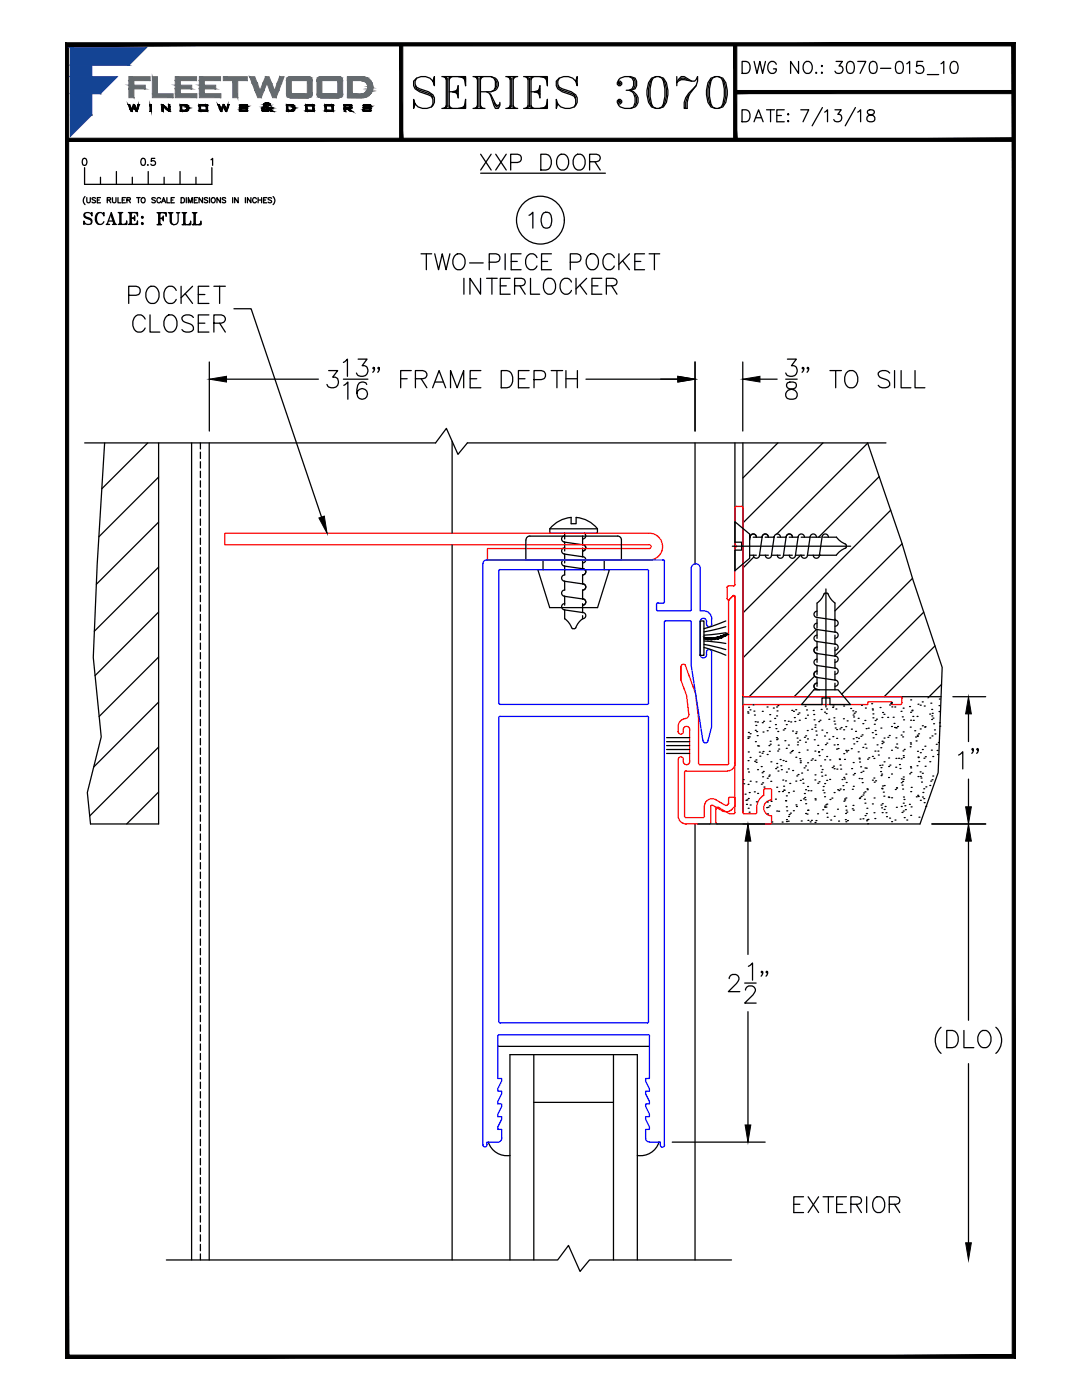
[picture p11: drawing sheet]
<svg xmlns="http://www.w3.org/2000/svg" width="216mm" height="279mm" viewBox="0 0 216 279" stroke-linecap="round" stroke-linejoin="round" font-family="sans-serif">
<defs><g id="words">
<text font-size="10.6" x="81.1" y="22.9">SERIES 3070</text>
<text font-size="7.1" x="94.5" y="35.6">XXP DOOR</text>
<g font-size="6.6">
<text x="104.4" y="46.9">10</text>
<text x="82.9" y="55">TWO-PIECE POCKET</text>
<text x="91.4" y="60">INTERLOCKER</text>
</g>
<g font-size="6.2">
<text x="165.5" y="16.2">3070-015_10</text>
<text x="157.3" y="243.1">EXTERIOR</text>
</g>
<g font-size="5.7">
<text x="146.8" y="15.9">DWG NO.:</text>
<text x="30" y="46.2">FULL</text>
</g>
<g font-size="5.3">
<text x="146.8" y="25.4">DATE:</text>
<text x="15.5" y="45.9">SCALE:</text>
</g>
<text font-size="4.4" x="26.8" y="34.2">0.5</text>
</g></defs>
<!-- layer: SILL-PAN -->
<g fill="none" stroke="#000" stroke-width=".25">
<path d="M38.2 88.4v163.1M40 88.4v1.2M40 90.2v1.3M40 92.1v1.3M40 94v1.3M40 95.9v1.3M40 97.9v1.2M40 99.8v1.2M41.7 88.4v163.1M138.7 88.4v24.2M146.6 88.4v25.2M40 101.7v1.2"/>
<path d="M40 103.6v1.2M40 105.5v1.2M40 107.4v1.2M40 109.3v1.3M40 111.2v1.3M40 113.1v1.3M40 115v1.3M40 116.9v1.3M40 118.8v1.3M40 120.7v1.3M40 122.6v1.3M40 124.5v1.3"/>
<path d="M40 126.4v1.3M40 128.3v1.3M40 130.2v1.3M40 132.1v1.3M40 134v1.3M40 136v1.2M40 137.9v1.2M40 139.8v1.2M40 141.7v1.2M40 143.6v1.2M40 145.5v1.2M40 147.4v1.3"/>
<path d="M40 149.3v1.3M40 151.2v1.3M40 153.1v1.3M40 155v1.3M40 156.9v1.3M40 158.8v1.3M40 160.7v1.3M40 162.6v1.3M40 164.5v1.3M40 166.4v1.3M40 168.3v1.3M40 170.2v1.3"/>
<path d="M40 172.1v1.3M40 174.1v1.2M40 176v1.2M40 177.9v1.2M40 179.8v1.2M138.7 164.4v87.1M40 181.7v1.2M40 183.6v1.2M40 185.5v1.3M40 187.4v1.3M40 189.3v1.3M40 191.2v1.3"/>
<path d="M40 193.1v1.3M40 195v1.3M40 196.9v1.3M40 198.8v1.3M40 200.7v1.3M40 202.6v1.3M40 204.5v1.3M40 206.4v1.3M40 208.3v1.3M40 210.2v1.3M40 212.1v1.3M40 214.1v1.2"/>
<path d="M40 216v1.2M40 217.9v1.2M40 219.8v1.2M40 221.7v1.2M40 223.6v1.2M40 225.5v1.3M40 227.4v1.3M40 229.3v1.3M40 231.2v1.3M40 233.1v1.3M40 235v1.3M40 236.9v1.3"/>
<path d="M40 238.8v1.3M40 240.7v1.3M40 242.6v1.3M40 244.5v1.3M40 246.4v1.3M40 248.3v1.3M40 250.2v1.3"/>
</g>
<!-- layer: MISC -->
<g fill="none" stroke="#000" stroke-width=".25">
<path d="M25.7 58.9h1.5a.9 .9 0 0 0 .8-.9 .9 .9 0 0 0-.8-.9h-1.5v3.5M29.8 57.3a1.31 1.31 0 0 1 1.9 1.1 1.52 1.52 0 0 1-.3 1.7 1.52 1.52 0 0 1-1.6 .3 2.08 2.08 0 0 1 0-3.1zM35.2 58a1.26 1.26 0 0 0-1.5-.9 1.26 1.26 0 0 0-1 1.3 1.51 1.51 0 0 0 .3 1.7 1.51 1.51 0 0 0 1.7 .3l.5-.6M36.1 57.1v3.5M37 58.6l1.4 2M38.4 57.1l-2.3 2.3M39.6 58.8h1.3M41.7 57.1h-2.1v3.5h2.1M42.7 57.1h2.3M43.8 57.1v3.5M29 63.7a1.26 1.26 0 0 0-1.5-.9 1.26 1.26 0 0 0-1 1.4 1.5 1.5 0 0 0 .3 1.6 1.5 1.5 0 0 0 1.7 .3l.5-.6M29.9 62.8v3.5h2"/>
<path d="M33 63.4a1.26 1.26 0 0 1 1.5-.5 1.26 1.26 0 0 1 .8 1.3 1.5 1.5 0 0 1-.3 1.6 1.5 1.5 0 0 1-1.6 .3 2.13 2.13 0 0 1-.4-2.7zM38.6 63.4a1.48 1.48 0 0 0-2.3 0 .86 .86 0 0 0 .7 .9l.9 .3a.85 .85 0 0 1 .7 .7 .85 .85 0 0 1-.3 .8 1.59 1.59 0 0 1-2-.3M39.6 64.5h1.3M41.7 62.8h-2.1v3.5h2.1M41.8 72.2v13.8M42.7 64.5h1.4l.5-.2a.78 .78 0 0 0 0-1.3l-.5-.2h-1.4v3.5M43.8 64.5l1.2 1.8M45.2 75.7h18.3M65.6 74h1.8l-1 1.3a1.06 1.06 0 0 1 1.1 .9 1.06 1.06 0 0 1-.9 1.2 .99 .99 0 0 1-1.4-.7M68.5 72.3l.8-.6v3.4M68.5 75.7h4.9M68.6 76.9l.8-.7v3.5"/>
<path d="M71.5 71.7h1.7l-.9 1.3a1.1 1.1 0 0 1 1.1 1.2 1.1 1.1 0 0 1-1.5 .9l-.4-.1-.4-.6M73.2 76.7a.99 .99 0 0 0-1-.5 .99 .99 0 0 0-.8 .7 2.49 2.49 0 0 0 .3 2.6 1.06 1.06 0 0 0 1.5-.4 1.06 1.06 0 0 0-.7-1.5 1.06 1.06 0 0 0-1.3 .9M74.7 73.5l-.1 .1-.2-.1 .2-.2a.63 .63 0 0 1-.2 1M75.7 73.5l-.2 .1-.1-.1 .1-.2a.64 .64 0 0 1-.1 1M80 75.6h1.2M82.1 74h-2.1v3.4M82.9 75.6h1.5l.4-.2a.78 .78 0 0 0 0-1.3l-.4-.1h-1.5v3.4M84 75.6l1.2 1.8M86.3 77.4l1.3-3.4 1.3 3.4M86.8 76.2h1.6M89.9 77.4v-3.4l1.3 3.4 1.3-3.4v3.4M93.8 75.6h1.3"/>
<path d="M96 74h-2.2v3.4h2.2M100 74h1.2a1.87 1.87 0 0 1 .8 2.9l-.3 .3-.5 .2h-1.2zM103.4 75.6h1.4M105.6 74h-2.2v3.4h2.2M106.6 75.8h1.4l.5-.2a.91 .91 0 0 0 .3-1 .91 .91 0 0 0-.8-.6h-1.4v3.4M110 74h2.3M111.1 74v3.4M112.9 75.6h2.3M112.9 74v3.4M115.2 74v3.4M116.9 75.7h18.4M138.7 72.2v13.8"/>
<path d="M148.2 72.2v13.8M151.6 75.7h3.5M156.8 75.7h2.3M157.1 76.4a.69 .69 0 0 0 .3 1.2l.7 .1a.98 .98 0 0 1 1 .9 .98 .98 0 0 1-.8 1.1h-.7a.98 .98 0 0 1-.9-1.1 .98 .98 0 0 1 1.1-.9l.6-.1a.7 .7 0 0 0 .4-1.2l-.5-.2zM157.1 71.7h1.8l-1 1.3a1.1 1.1 0 0 1 1.2 1.2 1.1 1.1 0 0 1-1.5 .9l-.5-.1-.3-.6M160.4 73.5l-.2 .1-.2-.1 .2-.2a.63 .63 0 0 1-.2 1M161.4 73.5l-.2 .1-.2-.1 .2-.2a.64 .64 0 0 1-.2 1M165.6 74h2.3M166.8 74v3.4M168.9 74.4a1.27 1.27 0 0 1 1.4-.4 1.27 1.27 0 0 1 .9 1.3 1.51 1.51 0 0 1-.4 1.6 1.51 1.51 0 0 1-1.6 .3 2.19 2.19 0 0 1-.3-2.8zM177.5 74.4a1.52 1.52 0 0 0-2.3 0 .91 .91 0 0 0 .7 1l1 .4a.85 .85 0 0 1 .6 .6 .85 .85 0 0 1-.3 .8 1.59 1.59 0 0 1-2-.3M178.5 74v3.4"/>
<path d="M179.8 74v3.4h2M182.6 74v3.4h2M16.9 88.4h70l2.2-2.9 2.3 5.2 1.9-2.3h83.5M20.9 88.4l-1.5 24.2-.8 18.6 1.6 15.9-2.8 11.1 .7 6.2h13.5v-76M29.5 88.4l-9.2 9.2M31.6 95.2l-11.9 11.9M148.2 88.4v73.8M155.2 88.4l-7 7M164.2 88.4l-16 16M173.1 88.4l6.8 19.8 2.3 7.6 5.8 17.4-.8 21-3.6 10.2h-44.3M173.1 88.4l-18.1 18.2M175.4 95.1l-12.1 12.1"/>
<path d="M31.6 104.2l-12.4 12.4M31.6 113.2l-12.8 12.8M104.9 107.8v4h19.1v-4M105.7 107h17.5M105.7 107a.79 .79 0 0 0-.7 .8M107.3 113.7h14.3l-2.4 7.6h-9.5zM108.4 111.8v1.9M109.7 105.5h9.5v.9h-9.5zM112.6 116l3.8 .5M112.6 113l3.8 .5M112.6 110.6l3.8 .5M112.6 108.2l3.8 .5"/>
<path d="M112.6 119l3.8 .5M112.7 113v1.7a.62 .62 0 0 0-.6 .7 .62 .62 0 0 0 .6 .6M112.7 106.4v1.2M112.7 110.6v1.8M112.7 116v1.8M112.7 119v1.8M112.7 117.7a.62 .62 0 0 0-.6 .7 .62 .62 0 0 0 .6 .6M112.7 111.7a.62 .62 0 0 0-.6 .6 .62 .62 0 0 0 .6 .7M112.7 109.3a.62 .62 0 0 0-.6 .6 .62 .62 0 0 0 .6 .7M112.7 106.9a.62 .62 0 0 0-.6 .7 .62 .62 0 0 0 .6 .6v1.8M114 103.3a6.1 6.1 0 0 0-4.3 2.2M114 103.3v1.2h1v-1.2"/>
<path d="M115 103.3a6.1 6.1 0 0 1 4.2 2.2M116.2 107v1.7M116.2 109.3v1.8M116.2 111.7v1.8M116.2 114.7v1.8M116.2 117.8v1.7M116.3 116.5a.62 .62 0 0 1 .6 .6 .62 .62 0 0 1-.6 .7M116.3 113.5a.62 .62 0 0 1 .6 .6 .62 .62 0 0 1-.6 .6M116.3 108.7a.62 .62 0 0 1 .6 .6 .62 .62 0 0 1-.6 .7M116.3 111.1a.62 .62 0 0 1 .6 .6 .62 .62 0 0 1-.6 .6M116.3 119.5a.62 .62 0 0 1 .6 .6 .62 .62 0 0 1-.6 .7M116.6 106.4a.62 .62 0 0 1 .3 .7 .62 .62 0 0 1-.6 .5"/>
<path d="M120.6 111.8v1.9M123.2 107a.79 .79 0 0 1 .8 .8M146.1 109h23.6M146.6 104.1l3 2.5v4.8l-3 2.5v-4.1h1.4v-1.6h-1.4zM149.6 110.8h1.3M149.7 107.1l-.1 .6M150.3 110.8a.62 .62 0 0 0 .6 .6 .62 .62 0 0 0 .7-.6h1.7M150.4 111.2l-2.2 2.2M150.9 107.2a.67 .67 0 0 0-.7-.6 .67 .67 0 0 0-.6 .6M152.1 107.1l-.6 3.8M152.7 107.2h1.8M152.7 110.8a.62 .62 0 0 0 .6 .6 .62 .62 0 0 0 .7-.6h1.7"/>
<path d="M153.3 107.2a.62 .62 0 0 0-.6-.6 .62 .62 0 0 0-.6 .6h-1.8M154.4 107.2l.1-.1-.6 3.8M154.5 107.2a.62 .62 0 0 1 .6-.6 .62 .62 0 0 1 .6 .6M155.1 107.2h1.7M155.1 110.8a.62 .62 0 0 0 .6 .6 .62 .62 0 0 0 .6-.6h1.8M156.9 107.1l-.6 3.8M156.9 107.2a.62 .62 0 0 1 .6-.6 .62 .62 0 0 1 .6 .6M157.5 110.8a.62 .62 0 0 0 .6 .6 .62 .62 0 0 0 .6-.6h1.8M159.3 107.1l-.6 3.8M159.8 110.8l-11.6 11.5M159.9 107.2h1.8M160.5 107.2a.62 .62 0 0 0-.6-.6 .62 .62 0 0 0-.6 .6h-1.8"/>
<path d="M161.7 107.1l-.6 3.8M161.7 107.2a.62 .62 0 0 1 .6-.6 .62 .62 0 0 1 .6 .6M161.9 107.2h1.8M162.3 110.8a.62 .62 0 0 0 .6 .6 .62 .62 0 0 0 .6-.6M164 107.1l-.5 3.8M164 107.2a.62 .62 0 0 1 .7-.6 .62 .62 0 0 1 .6 .6M164.3 107.2h2.6l.6 .7 1.2 .7M164.6 118.4h.6l.5 1 .9 1v5.8M164.7 118.4l-1 1.3-.7 .7v2.5M164.8 117.5v23.6M168.7 108.6l.2 .2M168.9 108.8v.4"/>
<path d="M168.9 109.2l-1.4 .9-.6 .7h-5.8a.62 .62 0 0 1-.6 .6 .62 .62 0 0 1-.6-.6M177.7 101.8l-29.5 29.5M180 108.5l-13.4 13.4M182.1 115.4l-15.5 15.5M31.6 122.2l-12.6 12.6M31.6 131.1l-11.8 11.9M112.6 121.7l3.8 .6M112.7 120.5a.62 .62 0 0 0-.6 .6 .62 .62 0 0 0 .6 .6v1.8M116.2 120.5v1.8M116.2 122.9v.6M116.3 122.2a.62 .62 0 0 1 .6 .7 .62 .62 0 0 1-.6 .6l-1 .9-.5 1-.5 .1-.9-1.4-.7-.6M148.2 139h39.6"/>
<path d="M162.4 137.7h4.8l2.5 2.9h-4.1v-1.3h-1.6v1.3h-4.1zM162.5 135l-4 4M162.9 137.6l.6 .1M162.9 135.2l3.8 .5M162.9 123.2l3.8 .6M162.9 128l3.8 .6M162.9 130.4l3.8 .6M162.9 132.8l3.8 .5M163 123.5v1.8M163 122a.62 .62 0 0 0-.6 .6 .62 .62 0 0 0 .6 .6M163 126.8a.62 .62 0 0 0-.6 .6 .62 .62 0 0 0 .6 .6v1.8M163 124.4a.62 .62 0 0 0-.6 .6 .62 .62 0 0 0 .6 .6v1.8"/>
<path d="M163 131.5a.62 .62 0 0 0-.6 .7 .62 .62 0 0 0 .6 .6v1.8M163 133.9a.62 .62 0 0 0-.6 .7 .62 .62 0 0 0 .6 .6v1.8M163 129.2a.62 .62 0 0 0-.6 .6 .62 .62 0 0 0 .6 .6v1.8M163 136.3a.62 .62 0 0 0-.6 .7 .62 .62 0 0 0 .6 .6v.1M166.6 126.8v1.7a.62 .62 0 0 1 .6 .7 .62 .62 0 0 1-.6 .6M166.6 129.2v1.7a.62 .62 0 0 1 .6 .7 .62 .62 0 0 1-.6 .6M166.6 131.6v1.7a.62 .62 0 0 1 .6 .6 .62 .62 0 0 1-.6 .7M166.6 134v1.7a.62 .62 0 0 1 .6 .6 .62 .62 0 0 1-.6 .7M166.6 136.4v1.3M166.6 123.7a.62 .62 0 0 1 .6 .7 .62 .62 0 0 1-.6 .6M166.6 126.1a.62 .62 0 0 1 .6 .6 .62 .62 0 0 1-.6 .7M166.7 126.2l-3.8-.6-13.4 13.4"/>
<path d="M181.7 139.7h.1M184.3 122.2l-16.3 16.3M186.6 128.9l-10.2 10.1M187.4 139.5h.1M187.9 136.6l-2.7 2.7M31.6 158.1l-6.3 6.3M31.6 140.1l-12.9 13M31.6 149.1l-13.7 13.8M148.3 155.6h.1M148.4 156.4h.1M148.7 158.5h.1M148.8 159.7h.1"/>
<path d="M149.1 159.6h.1M149.2 142.1h.1M149.2 153.5h.1M149.2 147.4h.1M149.2 147.1h.1M149.2 142.3h.1M149.3 156.5h.1M149.3 151.8h.1M149.3 150.1h.1M149.3 159.4h.1M149.3 146.2h.1M149.4 154.1h.1"/>
<path d="M149.4 141.2h.1M149.5 158.2h.1M149.5 147.1h.1M149.6 141.7h.1M149.7 151.2h.1M149.7 146.4h.1M149.7 155.9h.1M150.3 140.7h.1M150.4 141.9h.1M150.5 158h.1M150.5 142.7h.1M150.6 151.9h.1"/>
<path d="M150.7 144h.1M150.7 145.8h.1M150.7 148h.1M150.8 144.8h.1M150.8 151.7h.1M150.9 156h.1M150.9 152.1h.1M151 146h.1M151.1 146.8h.1M151.1 144.1h.1M151.2 153.6h.1M151.2 148.8h.1"/>
<path d="M151.2 158.3h.1M151.4 148.9h.1M151.5 150.1h.1M151.6 150.9h.1M151.9 153h.1M151.9 156.5h.1M152.1 154.2h.1M152.1 150.3h.1M152.1 142h.1M152.1 144.2h.1M152.2 155h.1M152.2 156.2h.1"/>
<path d="M152.3 146.1h.1M152.3 150h.1M152.3 154h.1M152.4 144h.1M152.4 157.1h.1M153.1 141.1h.1M153.1 150.6h.1M153.1 145.8h.1M153.1 155.3h.1M153.4 154.9h.1M153.4 148.8h.1M153.5 145.2h.1"/>
<path d="M153.5 154.7h.1M153.5 149.9h.1M153.6 142.6h.1M153.6 143.9h.1M153.7 147.9h.1M153.7 148.5h.1M153.8 155.9h.1M153.8 152h.1M153.9 159.9h.1M154.3 141.3h.1M154.6 143.4h.1M154.7 144.6h.1"/>
<path d="M154.7 159.5h.1M154.8 153.4h.1M154.8 145.4h.1M154.9 147.2h.1M155 141.1h.1M155 147.6h.1M155 142.9h.1M155 157.1h.1M155 152.4h.1M155 141.9h.1M155 153.1h.1M155.1 147.5h.1"/>
<path d="M155.2 149.9h.1M155.2 146h.1M155.2 140.8h.1M155.2 153.9h.1M155.3 148.7h.1M155.4 149.5h.1M155.4 158h.1M155.7 151.6h.1M155.8 152.8h.1M155.9 153.6h.1M156.1 158h.1M156.2 155.7h.1"/>
<path d="M156.3 151.8h.1M156.3 145.7h.1M156.4 156.9h.1M156.4 157.7h.1M156.5 157.7h.1M156.5 143.8h.1M156.6 145.4h.1M156.6 147.8h.1M156.7 159.8h.1M156.7 155.8h.1M156.8 152h.1M156.8 159.8h.1"/>
<path d="M156.9 149.4h.1M156.9 144.6h.1M156.9 158.8h.1M156.9 154.1h.1M157.3 144h.1M157.3 153.5h.1M157.3 148.7h.1M157.3 158.2h.1M157.6 156.4h.1M157.7 150.3h.1M157.8 144.1h.1M157.9 150h.1"/>
<path d="M158 141.8h.1M158.1 149.8h.1M158.1 145.9h.1M158.2 153.8h.1M158.3 157.9h.1M158.3 142h.1M158.5 143.2h.1M158.6 144h.1M158.8 146.4h.1M158.8 141.6h.1M158.8 155.9h.1M158.8 151.1h.1"/>
<path d="M158.9 146.1h.1M159 154.9h.1M159 147.3h.1M159.1 148.7h.1M159.2 148.1h.1M159.2 142.6h.1M159.2 154.6h.1M159.4 150.2h.1M159.4 142.3h.1M159.5 143.7h.1M159.6 147.7h.1M159.6 151.4h.1"/>
<path d="M159.7 152.2h.1M159.7 155.7h.1M159.7 151.8h.1M159.7 159.7h.1M160 154.3h.1M160.1 155.5h.1M160.2 156.3h.1M160.3 159.4h.1M160.4 153.2h.1M160.5 158.4h.1M160.5 147.1h.1M160.6 159.1h.1"/>
<path d="M160.6 140.9h.1M160.7 159.6h.1M160.7 143.4h.1M160.7 152.9h.1M160.7 148.1h.1M160.7 157.6h.1M160.8 146.9h.1M160.9 141.7h.1M161.1 149.7h.1M161.1 145.8h.1M161.1 153.7h.1M161.1 147.5h.1"/>
<path d="M161.1 142.7h.1M161.1 157h.1M161.1 152.2h.1M161.2 157.8h.1M161.8 157.8h.1M161.8 151.7h.1M162 145.5h.1M162.1 151.4h.1M162.3 141.8h.1M162.4 142.6h.1M162.4 143.7h.1M162.5 147.6h.1"/>
<path d="M162.6 155.7h.1M162.6 149.9h.1M162.6 145.2h.1M162.6 151.7h.1M162.6 159.4h.1M162.6 154.6h.1M162.6 144.7h.1M162.7 159.6h.1M162.8 145.9h.1M162.9 146.7h.1M163.2 148.8h.1M163.2 156.3h.1"/>
<path d="M163.3 150.1h.1M163.3 150h.1M163.4 144h.1M163.4 156h.1M163.4 150.8h.1M163.6 143.7h.1M163.7 152.9h.1M163.9 141.6h.1M163.9 154.1h.1M164 154.9h.1M164 145.7h.1M164 149.6h.1"/>
<path d="M164 153.6h.1M164.2 157.7h.1M164.3 157h.1M164.4 158.2h.1M164.5 159h.1M164.5 146.9h.1M164.5 142.1h.1M164.6 156.4h.1M164.6 151.6h.1M164.7 154.7h.1M164.7 148.6h.1M164.8 142.4h.1"/>
<path d="M164.9 146.2h.1M164.9 141.5h.1M165 155.7h.1M165 151h.1M165 148.3h.1M165.4 143.6h.1M165.4 147.5h.1M165.5 155.6h.1M165.6 151.7h.1M165.6 159.6h.1M166 159.3h.1M166.1 153.2h.1"/>
<path d="M166.1 141.2h.1M166.2 147h.1M166.2 140.9h.1M166.3 152.9h.1M166.4 143.3h.1M166.4 143.9h.1M166.4 158.2h.1M166.4 153.4h.1M166.4 148.7h.1M166.6 144.5h.1M166.7 145.3h.1M166.8 141.5h.1"/>
<path d="M166.9 149.5h.1M166.9 147.4h.1M166.9 145.6h.1M167 153.5h.1M167.1 148.6h.1M167.1 157.6h.1M167.2 149.4h.1M167.4 157.8h.1M167.5 151.5h.1M167.5 151.6h.1M167.6 145.5h.1M167.6 152.7h.1"/>
<path d="M167.6 157.5h.1M167.7 153.5h.1M167.8 145.2h.1M168 155.6h.1M168.2 156.8h.1M168.3 157.6h.1M168.3 143.4h.1M168.3 145.6h.1M168.3 140.9h.1M168.4 147.4h.1M168.4 155.1h.1M168.4 150.4h.1"/>
<path d="M168.4 159.9h.1M168.5 155.5h.1M168.5 151.6h.1M168.5 159.4h.1M168.6 159.7h.1M168.8 149.8h.1M168.8 145h.1M168.8 159.3h.1M168.8 154.5h.1M168.8 156.2h.1M168.9 150h.1M169 143.9h.1"/>
<path d="M169.2 149.8h.1M169.7 141.4h.1M169.9 149.4h.1M169.9 145.5h.1M169.9 153.4h.1M170.1 157.5h.1M170.2 141.9h.1M170.2 142.7h.1M170.2 152.2h.1M170.2 147.4h.1M170.2 154.6h.1M170.3 156.9h.1"/>
<path d="M170.3 143.1h.1M170.4 148.5h.1M170.4 143.9h.1M170.4 142.3h.1M170.5 154.4h.1M170.7 142.1h.1M170.7 146h.1M170.9 147.2h.1M171 148h.1M171.2 150h.1M171.2 143.4h.1M171.3 147.3h.1"/>
<path d="M171.4 151.3h.1M171.4 155.4h.1M171.5 151.5h.1M171.5 159.4h.1M171.5 152.1h.1M171.6 159.2h.1M171.7 153h.1M171.8 146.9h.1M171.8 154.2h.1M171.8 158.9h.1M171.9 140.8h.1M171.9 155.4h.1"/>
<path d="M172 146.7h.1M172 156.2h.1M172.2 149.2h.1M172.2 144.4h.1M172.2 158.7h.1M172.2 153.9h.1M172.3 158.3h.1M172.5 159.5h.1M172.6 143.8h.1M172.6 158h.1M172.6 153.3h.1M172.6 148.5h.1"/>
<path d="M172.7 141.3h.1M172.8 149.3h.1M172.8 145.4h.1M172.8 153.3h.1M173 157.4h.1M173.1 157.6h.1M173.1 151.5h.1M173.2 145.3h.1M173.4 151.2h.1M173.9 140.4h.1M174.1 146.2h.1M174.1 141.5h.1"/>
<path d="M174.1 155.7h.1M174.1 151h.1M174.1 141.7h.1M174.2 143.3h.1M174.2 142.5h.1M174.2 147.3h.1M174.4 151.4h.1M174.4 155.3h.1M174.4 159.3h.1M174.4 156.1h.1M174.5 144.5h.1M174.6 149.9h.1"/>
<path d="M174.6 145.8h.1M174.6 143.8h.1M174.7 155.8h.1M174.7 146.6h.1M174.9 143.5h.1M175 148.7h.1M175.2 149.9h.1M175.3 150.7h.1M175.5 152.8h.1M175.6 141.2h.1M175.7 154h.1M175.7 149.2h.1"/>
<path d="M175.8 145.3h.1M175.8 153.2h.1M175.8 154.8h.1M175.9 154.5h.1M175.9 157.3h.1M176 143.2h.1M176 148.4h.1M176 157.4h.1M176 152.7h.1M176 147.9h.1M176.1 156.9h.1M176.1 142.2h.1"/>
<path d="M176.2 148.1h.1M176.3 158.1h.1M176.4 158.9h.1M176.4 142.6h.1M176.4 152h.1M176.4 147.3h.1M176.4 156.8h.1M177.1 143.2h.1M177.2 147.1h.1M177.2 159.1h.1M177.3 155.2h.1M177.3 151.3h.1"/>
<path d="M177.3 153h.1M177.4 159.1h.1M177.4 146.8h.1M177.5 140.7h.1M177.6 152.7h.1M177.8 140.4h.1M177.8 140.3h.1M177.9 140.2h.1M177.9 154.5h.1M177.9 149.7h.1M177.9 145h.1M177.9 159.2h.1"/>
<path d="M177.9 141.1h.1M178.2 143.1h.1M178.4 144.4h.1M178.5 145.2h.1M178.5 141.1h.1M178.6 157.6h.1M178.7 149.1h.1M178.7 145.2h.1M178.7 153.1h.1M178.8 147.3h.1M178.8 151.4h.1M178.8 145.3h.1"/>
<path d="M178.9 157.2h.1M178.9 157.3h.1M178.9 148.5h.1M179 149.3h.1M179.1 145h.1M179.3 151.3h.1M179.5 152.6h.1M179.6 153.4h.1M179.8 142h.1M179.8 151.4h.1M179.8 146.7h.1M179.8 156.2h.1"/>
<path d="M179.9 155.4h.1M180 156.7h.1M180 143.1h.1M180.1 147.1h.1M180.1 157.5h.1M180.1 156h.1M180.2 149.9h.1M180.2 146.1h.1M180.2 141.3h.1M180.2 155.1h.1M180.2 155.6h.1M180.2 150.8h.1"/>
<path d="M180.3 151.2h.1M180.3 159.1h.1M180.3 143.7h.1M180.4 159.6h.1M180.4 149.6h.1M181.5 141h.1M181.5 154.4h.1M181.6 149h.1M181.6 145.1h.1M181.7 148.2h.1M181.7 153h.1M181.7 148.5h.1"/>
<path d="M181.7 143.7h.1M181.7 142.2h.1M181.7 158h.1M181.7 153.2h.1M181.8 154.2h.1M181.8 157.1h.1M181.9 141.9h.1M182 141.7h.1M182.1 143h.1M182.2 143.8h.1M182.5 145.8h.1M182.7 147.1h.1"/>
<path d="M182.8 147.9h.1M182.8 159h.1M183 143h.1M183 152.8h.1M183 146.7h.1M183 147h.1M183.1 149.9h.1M183.1 158.7h.1M183.2 155h.1M183.2 140.5h.1M183.2 151.1h.1M183.2 159h.1"/>
<path d="M183.2 151.2h.1M183.3 146.5h.1M183.3 152h.1M183.6 154h.1M183.6 145.5h.1M183.6 140.7h.1M183.6 159.7h.1M183.6 155h.1M183.6 150.2h.1M183.8 155.3h.1M183.9 156.1h.1M184 140.1h.1"/>
<path d="M184 154.3h.1M184 149.6h.1M184 144.8h.1M184.1 159.1h.1M184.1 158.2h.1M184.3 159.4h.1M184.3 157.4h.1M184.4 151.3h.1M184.4 140.9h.1M184.5 145.1h.1M184.6 148.9h.1M184.6 145h.1"/>
<path d="M184.6 152.9h.1M184.6 151h.1M184.7 157h.1M185.5 142.5h.1M185.5 156.8h.1M185.5 152h.1M185.5 147.3h.1M185.7 155.9h.1M185.7 140.3h.1M185.8 149.7h.1M185.9 143.6h.1M185.9 141.6h.1"/>
<path d="M185.9 142.9h.1M186 146.9h.1M186 155.6h.1M186 142.4h.1M186.1 151h.1M186.1 154.9h.1M186.2 143.3h.1M186.3 144.4h.1M186.5 145.7h.1M186.6 146.5h.1M186.8 148.5h.1M187 149.8h.1"/>
<path d="M187.1 150.6h.1M187.2 148.2h.1M187.4 140.8h.1M187.4 142h.1M187.5 144.2h.1M187.5 144.9h.1M149 160.5h.1M149.2 167.9v22.6M149.3 161.3h.1M149.5 162.1h.1M149.7 160.7h.1M150.9 160h.1"/>
<path d="M153 161.2h.1M153.1 160.1h.1M153.1 162.4h.1M153.2 161.1h.1M153.5 160.8h.1M154 164h.1M155 161.9h.1M155.4 161.9h.1M156.1 164.1h.1M156.9 161h.1M156.9 164h.1M156.9 163.6h.1"/>
<path d="M157 161.8h.1M157.3 163.9h.1M157.3 162.9h.1M157.5 162.6h.1M157.7 162.3h.1M158.3 161.8h.1M158.8 160.6h.1M158.9 160.9h.1M159.9 163.8h.1M160.7 162.3h.1M160.8 160.4h.1M161 162.5h.1"/>
<path d="M161.1 161.7h.1M161.2 163.7h.1M161.2 161.7h.1M161.7 164h.1M161.9 163.7h.1M162.6 164.1h.1M162.8 163.8h.1M163.1 162.4h.1M164.2 161.6h.1M164.5 160.9h.1M164.6 161.1h.1M164.8 160.6h.1"/>
<path d="M164.8 161.1h.1M165 162.3h.1M165 160.5h.1M165.1 163.1h.1M165.8 163.7h.1M166.5 162.9h.1M167.1 161.5h.1M167.3 163.9h.1M168.7 163.6h.1M168.7 160.9h.1M168.7 162.3h.1M168.8 164h.1"/>
<path d="M168.8 161.7h.1M169 162.1h.1M169.1 163.8h.1M170.1 161.4h.1M170.2 160.7h.1M170.3 161.7h.1M171.6 163.5h.1M172.2 163.4h.1M172.6 160.3h.1M172.6 162.8h.1M172.9 162.4h.1M172.9 163.8h.1"/>
<path d="M173 161.3h.1M173 163.6h.1M173.1 164.4h.1M173.2 163.5h.1M174.1 160.4h.1M174.4 162.2h.1M174.6 163.4h.1M175.8 160.7h.1M175.9 161.2h.1M176 162.2h.1M176 160.4h.1M176.4 161.5h.1"/>
<path d="M176.6 160.9h.1M176.8 162.2h.1M176.9 163h.1M177.5 163.3h.1M177.9 164h.1M178.6 163.7h.1M178.9 161.1h.1M179.8 160.9h.1M180 162.1h.1M180.2 160.3h.1M180.2 161.9h.1M180.4 163.2h.1"/>
<path d="M180.6 160.8h.1M180.7 161.6h.1M180.9 163.7h.1M181.5 160.5h.1M181.7 162.7h.1M181.8 161h.1M183.4 163.1h.1M184.4 160.2h.1M184.7 160.9h.1M185.9 164.4h10.8M193.3 167.9v35.7M145.5 195.3a.9 .9 0 0 1 .7-.8h.6a.85 .85 0 0 1 .5 1.3l-2 2.1h2.3"/>
<path d="M148.6 196.2h2.3M148.8 197.6a.9 .9 0 0 1 .6-.8h.7a.85 .85 0 0 1 .5 1.3l-2 2.1h2.3M149.3 192.8l.9-.6v3.4M152.2 194l-.2 .2-.1-.2 .1-.2 .2 .2v.3l-.3 .5M153.2 194l-.2 .2-.2-.2 .2-.2a.67 .67 0 0 1-.2 1M149.2 201.9v22.6M187.8 205a3.5 3.5 0 0 0 0 5.2M188.9 205.7h1.2a1.92 1.92 0 0 1 .4 3.2l-.4 .2h-1.2zM192.3 205.7v3.4h2M193.3 212.3v35.7M195.8 205.8a1.31 1.31 0 0 1 1.9 1.2 1.58 1.58 0 0 1-1.6 2.1 1.98 1.98 0 0 1-.3-3.3zM198.7 205a3.5 3.5 0 0 1 0 5.2"/>
<path d="M134.1 227.9h18.6M33.2 251.5h78.1l2.1-2.9 2.3 5.1 1.9-2.2h28.4"/>
</g>
<!-- layer: GLASS-VINYL -->
<path d="M99.3 208.8h30.3M106.5 210.5v41M122.4 210.5v41M97.4 227.9a3.9 3.9 0 0 0 4.4 2.7M106.5 220h15.9M131.5 227.9a3.9 3.9 0 0 1-4.3 2.7M101.8 251.5v-41h25.4v41" fill="none" stroke="#000" stroke-width=".25"/>
<!-- layer: ALUM-RED -->
<path d="M129.5 106.4h-84.6v2.3h84.6M129.5 109.5h-32.2v2.3h32.2M129.5 108.7a.39 .39 0 0 1 .4 .4 .39 .39 0 0 1-.4 .4M129.5 106.4a2.68 2.68 0 0 1 2.7 2.7 2.68 2.68 0 0 1-2.7 2.7" fill="none" stroke="#f00" stroke-width=".25"/>
<!-- layer: 0 -->
<path d="M90.2 88.1v18.3M90.2 108.7v142.8" fill="none" stroke="#000" stroke-width=".25"/>
<!-- layer: FRAME -->
<g fill="none" stroke="#f00" stroke-width=".25">
<path d="M145.1 117.2v2.3M145.1 119.5l.3 .2 .8-.7-.7 .7M145.3 116.9l-.2 .3M145.5 119.7l-.1 32.7M146.2 118.9h.3l.1 .2v43.1M148 101.1l-1.1-.1-.3 .3v7.3l.4 .4-.4 .4 .1 7.3-.3 .2h-1.1M148 101l.3 .3M148.2 101.3v37.5M135.8 135.7l1.2 3.1 .4 3.7M135.8 133.1v2.6v-2.6M136.7 132.8l2.1 5.5 .6 5.1v8.9l.3 .3M136.8 132.7a.52 .52 0 0 0-.6-.1 .52 .52 0 0 0-.3 .5"/>
<path d="M148.3 138.8l.2 .2h31.1M179.7 139l.3 .4-.1 1-.2 .2M135.3 145v1a.52 .52 0 0 0 .5 .5 .52 .52 0 0 0 .6-.5M136.3 151.6v.4M136.3 152a.65 .65 0 0 0 .7 .6 .65 .65 0 0 0 .6-.6M136.4 151.6a.52 .52 0 0 0-.6-.5 .52 .52 0 0 0-.5 .5v11.3a1.59 1.59 0 0 0 1.6 1.5h4.8l.1-.2v-3.3l.2-.2h.2l1.9 1.1a1.6 1.6 0 0 0 1.9-.2M136.6 154.1v8.8l.3 .3M136.7 143.4a1.58 1.58 0 0 0-1.4 1.6M136.9 153.9l-.3 .2M137.5 142.5l-.2 .6-.5 .3M137.6 145.6v6.4M137.6 145.6a.65 .65 0 0 0-.6-.6 .65 .65 0 0 0-.7 .6v.4"/>
<path d="M142.8 159.6l2 1.1h.3M142.9 159.6a1.53 1.53 0 0 0-2.3 1.3M145.4 159.4v.9M145.4 152.3l-.3 .3h-5.5M145.6 159.1h.8M145.6 159.1l-.2 .2M146.4 159.1l.3 .2M146.6 159.4v1.5l-.6 .7M146.7 152.3a1.53 1.53 0 0 1-1.6 1.6h-8.3M148.2 140.9v21.3M148.5 140.6h24.7v-.5h4.7v.5h1.7M148.5 140.6l-.2 .2"/>
<path d="M152.4 157.7v1a3.3 3.3 0 0 0-1.4 3.5M152.6 157.4h1.1M152.7 157.4l-.3 .3M153.7 157.4l.3 .3M153.9 157.7v2M154 159.7a1.58 1.58 0 0 0-1.6 1.5 1.58 1.58 0 0 0 1.6 1.6l-.1 1.4M136.8 163.2h3.5M140.5 160.9v2M140.6 162.9l-.3 .3M142.8 161.5v2.7M142.9 164.2l.2 .2M143.4 161.2l2.2 1.2h.8l.2-.3"/>
<path d="M143.4 161.1a.37 .37 0 0 0-.5 .4M145.3 160.5l-.2 .2M145.4 160.3l-.1 .1M151 162.1l-.3 .3h-2.2l-.2-.3M154 164.2l-.3 .2h-10.6"/>
</g>
<path d="M133 150.4h4.6M133 149.6h4.6M133 147.2h4.6M133 148.8h4.6M133 148h4.6" fill="none" stroke="#000" stroke-width=".25"/>
<!-- layer: VENT -->
<g fill="none" stroke="#00f" stroke-width=".25">
<path d="M97.1 111.8h35.2M97.2 111.7a.79 .79 0 0 0-.8 .8v115.9M99.8 113.7h29.3M99.8 113.7l-.3 .2v26.4l.3 .3M129.2 113.7l.2 .2v26.4l-.1 .2-29.5 .1M132.3 111.7l.3 .3v8.1M131 120.6v1l.3 .3M131.3 120.4h1M131.3 121.9h6.4l.2-.1v-8.4a.9 .9 0 0 1 .9-.9 .9 .9 0 0 1 .9 .9v8.5a1.75 1.75 0 0 1 2.3 1.6M131.3 120.3l-.3 .3M132.6 120.1l-.3 .2M132.8 123.9h4.9"/>
<path d="M132.8 123.9l-.2 .2v104.3M137.7 123.9l.2 .3v8.6l2.4 15a.52 .52 0 0 0 .4 .5 .52 .52 0 0 0 .6-.4M142 130.2v14.9l-.8 2.8M142 123.5v1.1M142 124.5a.52 .52 0 0 1-.5 .6 .52 .52 0 0 1-.5-.6v-.4a.63 .63 0 0 0-.7-.7 .63 .63 0 0 0-.6 .6v6.7a.65 .65 0 0 0 .7 .6 .65 .65 0 0 0 .6-.7v-.4a.52 .52 0 0 1 .5-.6 .52 .52 0 0 1 .5 .5M99.8 143h29.4l.2 .2v60.8l-.2 .1h-29.4M99.8 143l-.3 .2v60.7l.3 .2M99.6 206.5h29.7M99.6 206.5l-.3 .3v8.4h.8v.5l-.8 1.6v.5h.8v.5l-.8 1.5v.5h.8v.5l-.8 1.6v.5h.8v.5l-.8 1.5v.5h.8v1.8M129.3 206.5l.3 .3v8.4h-.8v.5l.8 1.6v.5h-.8v.5l.8 1.5v.5h-.8v.5l.8 1.6v.5h-.8v.5l.8 1.5v.5h-.8v1.8M96.4 228.4a.41 .41 0 0 0 .4 .5 .41 .41 0 0 0 .4-.5M100.1 227.1a.79 .79 0 0 1-.8 .8h-2.1v.5"/>
<path d="M128.8 227.1a.8 .8 0 0 0 .8 .8h2.2v.5M131.8 228.4a.41 .41 0 0 0 .4 .6 .41 .41 0 0 0 .4-.6"/>
</g>
<!-- layer: SEAL -->
<path d="M139.7 123.9h.8v6.9h-.8zM140.5 128.6l4.3 1M140.5 127.9l4.3 .5M140.5 129.2l4.3 1.6M144.8 123.9l-4.3 1.6M144.8 125.1l-4.3 1M144.8 126.3l-4.3 .5" fill="none" stroke="#000" stroke-width=".25"/>
<path d="M140.5 127.2l.6 .5-.7-.2zM140.5 127.2l.6 .5 .1-.4zM141.2 127.3l.7 .4h-.8zM141.2 127.3l.7 .4v-.4zM141.9 127.3l.7 .3-.7 .1zM141.9 127.3l.7 .3-.1-.3zM142.5 127.3l.8 .2-.7 .1zM142.5 127.3l.8 .2-.1-.4zM143.2 127.1l.8 .2-.7 .2zM143.2 127.1l.8 .2-.2-.4zM143.8 126.9l.8 .1-.6 .3zM143.8 126.9l.8 .1-.1-.3zM144.5 126.7l.7-.1-.6 .4zM144.5 126.7l.7-.1-.1-.3z" fill="#000" stroke="#000" stroke-width=".2"/>
<!-- layer: TEXT -->
<g fill="none" stroke="#000" stroke-width=".25">
<path d="M95.9 34.6h24.9M46.7 61.6h3.4l14.1 41.6M190.1 139h6.6M191.3 150.7l.8-.7v3.5M193.3 142.5v5.5M193.3 155.5v5.5M194.2 149.5l-.1 .2-.2-.2 .2-.1 .1 .1v.4l-.3 .4M195.2 149.5l-.1 .2-.2-.2 .2-.1a.64 .64 0 0 1-.2 .9M185.9 164.4h10.8"/>
<circle cx="107.8" cy="43.9" r="4.8"/>
</g>
<path d="M63.6 103.4l1.1-.4 .6 3.4zM193.3 139l.5 3.5h-1.1zM192.7 161h1.1l-.5 3.4z" fill="#000" stroke="#000" stroke-width=".2"/>
<!-- layer: DIM -->
<g fill="#000" stroke="#000" stroke-width=".2">
<path d="M37 21.1h.5zM47.9 21.1h1.4zM48 21.7h1.4zM47.8 21.9l.3-.1zM49.1 21.1l.2 .1zM52.5 22.2h1zM52.8 20.6h.9zM52.9 20.6h.8zM53.4 22h.8zM53.5 21h.4zM54 21.4l.1-.1 .2 .1zM58.1 22h.6z"/>
<path d="M58.2 22h.5zM69.8 21.5h.4zM72.5 21h1.5zM72.5 21.6h1.5zM72.6 21.6h1.4zM72.7 21.7h1.3zM72.4 21.9l.3-.1zM73.7 21.1l.3 .1z"/>
<path d="M79.7 8.9l.7 19v-19zM79.7 8.9l.7 19h-.7z"/>
<path d="M146.7 18.1v.6l55.6-.6zM146.7 18.7l55.6-.6v.6z"/>
<path d="M146.4 8.9l.6 19v-19zM146.4 8.9l.6 19h-.6z"/>
<path d="M13.4 27.6v.6l188.9-.6zM13.4 28.2l188.9-.6v.6z"/>
<path d="M25.6 20.9l.7 .9-.4-.9zM25.6 20.9l.7 .9h-.4z"/>
<path d="M25.9 21.8l.4 .4 .2-.4zM25.9 21.8l.4 .4h-.2z"/>
<path d="M26.5 21.3v.5l.2-.5zM26.5 21.3v.5h-.2z"/>
<path d="M26.6 20.9l.4 .4-.1-.4zM26.6 20.9l.4 .4h-.5z"/>
<path d="M26.7 21.3l.5 .5-.2-.5zM26.7 21.3l.5 .5h-.3z"/>
<path d="M26.9 21.8l.4 .4 .2-.4zM26.9 21.8l.4 .4h-.2z"/>
<path d="M27.6 20.9l-.1 .9 .4-.9zM27.6 20.9l-.1 .9h-.3z"/>
<path d="M29.9 20.9l.3 1.3v-1.3zM29.9 20.9l.3 1.3h-.3zM29.9 22.2h.3zM29.9 22.2h.3z"/>
<path d="M32.3 20.9l.7 .4-.5-.4zM32.3 20.9l.7 .4h-.7z"/>
<path d="M32.3 21.3l.3 .5v-.5zM32.3 21.3l.3 .5h-.3z"/>
<path d="M32.3 21.8l.3 .4v-.4zM32.3 21.8l.3 .4h-.3z"/>
<path d="M32.6 21.3l1 .5-.6-.5zM32.6 21.3l1 .5h-.4z"/>
<path d="M33.6 20.9l.3 .4v-.4zM33.6 20.9l.3 .4h-.3z"/>
<path d="M33.6 21.3l.3 .5v-.5zM33.6 21.3l.3 .5h-.3z"/>
<path d="M33.2 21.8l.7 .4v-.4zM33.2 21.8l.7 .4h-.2z"/>
<path d="M36 21.1l.3 .9v-.9zM36 21.1l.3 .9h-.3z"/>
<path d="M36 20.9h1.1zM36 20.9h1.1z"/>
<path d="M36 22.2h1zM36 22.2h1.1z"/>
<path d="M36 20.9h1.2zM36 20.9h1.2z"/>
<path d="M36 20.9l1.3 .1zM36 20.9l1.3 .1z"/>
<path d="M36 22.2h1.2zM36 22.2h1.1z"/>
<path d="M36 21h1.4zM36 21h1.4z"/>
<path d="M36 22.1h1.3zM36 22.1l1.2 .1z"/>
<path d="M36 21l1.5 .1zM36 21l1.5 .1z"/>
<path d="M36 22.1h1.4zM36 22.1h1.3z"/>
<path d="M36.9 21.1h.6zM36.9 21.1h.6zM37 21.1h.5z"/>
<path d="M36 22h1.5zM36 22l1.4 .1z"/>
<path d="M37 21.1h.5zM37 21.1h.5z"/>
<path d="M37 22h.5zM37 22h.5z"/>
<path d="M37 22h.5zM36.9 22h.6z"/>
<path d="M37 21.1l.6 .1zM37 21.1l.6 .1z"/>
<path d="M37 22h.5zM37 22h.5z"/>
<path d="M37.1 21.2h.5zM37.1 21.2h.5z"/>
<path d="M37.1 21.9h.5zM37 22h.5z"/>
<path d="M37.2 21.2l.4 .1zM37.2 21.2l.4 .1z"/>
<path d="M37.2 21.9h.4zM37.1 21.9h.5z"/>
<path d="M37.2 21.3h.4zM37.2 21.3h.4z"/>
<path d="M37.2 21.3l.4 .1zM37.2 21.3l.4 .1zM37.3 21.4h.3zM37.3 21.4h.3z"/>
<path d="M37.2 21.8l.4 .1zM37.2 21.8l.4 .1z"/>
<path d="M37.2 21.9h.4zM37.2 21.9h.4z"/>
<path d="M37.3 21.4h.3zM37.3 21.4h.3z"/>
<path d="M37.3 21.4l.4 .1zM37.3 21.4l.4 .1z"/>
<path d="M37.3 21.7h.3zM37.3 21.7h.3z"/>
<path d="M37.3 21.7l.3 .1zM37.3 21.7l.3 .1z"/>
<path d="M37.3 21.8h.3zM37.3 21.8h.3z"/>
<path d="M37.3 21.5h.4zM37.3 21.5h.4z"/>
<path d="M37.3 21.5l.4 .1zM37.3 21.5l.4 .1z"/>
<path d="M37.3 21.6h.4zM37.3 21.6h.4z"/>
<path d="M37.3 21.6h.4zM37.3 21.6l.3 .1z"/>
<path d="M39.7 21.1l.3 .9v-.9zM39.7 21.1l.3 .9h-.3z"/>
<path d="M40 20.9h1.2zM39.9 20.9h1.3z"/>
<path d="M39.9 20.9h1.4zM39.9 20.9h1.4z"/>
<path d="M39.9 22.2h1.3zM39.9 22.2h1.3z"/>
<path d="M39.9 20.9h1.4zM39.8 20.9h1.5z"/>
<path d="M39.9 22.2h1.4zM39.9 22.2h1.3z"/>
<path d="M39.8 20.9h1.5zM39.8 20.9h1.5z"/>
<path d="M39.8 22.2h1.5zM39.8 22.2h1.5z"/>
<path d="M39.8 20.9l1.6 .1zM39.8 20.9l1.6 .1z"/>
<path d="M39.8 22.2h1.5zM39.8 22.2h1.5z"/>
<path d="M39.8 21h1.6zM39.8 21h1.6z"/>
<path d="M39.8 22.2h1.6zM39.8 22.2h1.5z"/>
<path d="M39.8 21h1.6zM39.8 21h1.6z"/>
<path d="M39.8 22.1h1.6zM39.8 22.1l1.6 .1z"/>
<path d="M39.7 21l1.7 .1zM39.7 21l1.7 .1z"/>
<path d="M39.7 22.1h1.7zM39.7 22.1h1.7z"/>
<path d="M39.7 21.1h1.7zM39.7 21.1h1.7z"/>
<path d="M41.1 21.1l.3 .9v-.9zM41.1 21.1l.3 .9h-.3z"/>
<path d="M39.7 22h1.7zM39.7 22h1.7z"/>
<path d="M39.7 22h1.7zM39.7 22l1.7 .1z"/>
<path d="M43.5 20.9l.7 .9-.4-.9zM43.5 20.9l.7 .9h-.4z"/>
<path d="M43.8 21.8l.4 .4 .2-.4zM43.8 21.8l.4 .4h-.2z"/>
<path d="M44.3 21.3l.1 .5 .2-.5zM44.3 21.3l.1 .5h-.2z"/>
<path d="M44.5 20.9l.4 .4-.1-.4zM44.5 20.9l.4 .4h-.6z"/>
<path d="M44.6 21.3l.5 .5-.2-.5zM44.6 21.3l.5 .5h-.3z"/>
<path d="M44.8 21.8l.4 .4 .2-.4zM44.8 21.8l.4 .4h-.2z"/>
<path d="M45.5 20.9l-.1 .9 .4-.9zM45.5 20.9l-.1 .9h-.3z"/>
<path d="M47.8 21.9l.3 .1zM47.8 21.9l.3 .1z"/>
<path d="M47.9 21.1h.3zM47.9 21.1h.3z"/>
<path d="M47.9 21.1l.3 .3v-.3zM47.9 21.1l.3 .3h-.3zM47.9 21.4h.3zM47.9 21.4h.3z"/>
<path d="M49.1 21.1l.2 .1zM49.1 21.2h.2z"/>
<path d="M48.1 20.9h1zM48.1 20.9h1zM48.1 20.9h1zM48.1 20.9h1z"/>
<path d="M49.1 21.7h.3zM49.1 21.7h.3z"/>
<path d="M47.9 21.4h1.3zM47.9 21.4h1.3z"/>
<path d="M48.1 20.9h1.1zM48 20.9h1.2zM48 20.9h1.2zM48 20.9h1.2z"/>
<path d="M48 22.2h1.2zM48 22.2h1.1z"/>
<path d="M48 20.9h1.2zM48 20.9h1.2z"/>
<path d="M47.9 21.4h1.3zM47.9 21.4h1.3z"/>
<path d="M47.9 21.4h1.3zM47.9 21.4h1.3z"/>
<path d="M48 22.2h1.2zM48 22.2h1.2z"/>
<path d="M48 20.9h1.2zM48 20.9h1.2z"/>
<path d="M48 20.9h1.3zM48 20.9h1.3z"/>
<path d="M47.9 21.4l1.4 .1zM47.9 21.4l1.4 .1z"/>
<path d="M47.9 22.2h1.3zM47.9 22.2h1.3z"/>
<path d="M48 20.9h1.3zM48 20.9h1.3z"/>
<path d="M47.9 20.9l1.4 .1zM47.9 20.9l1.4 .1z"/>
<path d="M47.9 21.5h1.4zM47.9 21.5h1.4z"/>
<path d="M47.9 21h1.4zM47.9 21h1.4zM47.9 21h1.4zM47.9 21h1.4z"/>
<path d="M47.9 21.5h1.4zM47.9 21.5h1.4zM47.9 21.5h1.4zM47.9 21.5h1.4z"/>
<path d="M47.9 22.2h1.4zM47.9 22.2h1.3z"/>
<path d="M47.9 21h1.4zM47.9 21h1.4zM47.9 21h1.4zM47.9 21h1.4z"/>
<path d="M47.9 21.5l1.4 .1zM47.9 21.5l1.4 .1zM47.9 21.6h1.4zM47.9 21.6h1.4z"/>
<path d="M47.9 22.2h1.4zM47.9 22.2h1.4z"/>
<path d="M47.9 21l1.4 .1zM47.9 21l1.4 .1zM47.9 21.1h1.4z"/>
<path d="M47.9 21.1h1.4zM47.9 21.1h1.4z"/>
<path d="M49.1 21.1h.2zM49.1 21.1h.2z"/>
<path d="M47.9 21.6h1.4zM47.9 21.6h1.4z"/>
<path d="M47.9 21.6h1.5zM47.9 21.6h1.5z"/>
<path d="M47.8 22.1h1.5zM47.8 22.1l1.5 .1z"/>
<path d="M47.9 21.6h1.5zM47.9 21.6h1.5z"/>
<path d="M48 21.6h1.4zM48 21.6h1.4zM48 21.6h1.4zM48 21.6h1.4z"/>
<path d="M48 21.6l1.4 .1zM48 21.6l1.4 .1zM48 21.7h1.4z"/>
<path d="M48.1 21.7h1.3zM48.1 21.7h1.3z"/>
<path d="M49.1 21.7l.3 .3v-.3zM49.1 21.7l.3 .3h-.3z"/>
<path d="M47.8 22h1.6zM47.8 22h1.6z"/>
<path d="M47.8 22l1.6 .1zM47.8 22l1.6 .1z"/>
<path d="M47.8 22.1h1.6zM47.8 22.1h1.5z"/>
<path d="M52.3 21.7h.3zM52.3 21.7h.3zM52.3 21.7h.3zM52.3 21.7h.3zM52.3 21.7h.3zM52.3 21.7h.3z"/>
<path d="M52.3 22h1.4zM52.3 22h1.4z"/>
<path d="M52.3 21.7h.3zM52.3 21.7h.3z"/>
<path d="M52.3 21.7h.3zM52.3 21.7h.3zM52.3 21.7h.3zM52.3 21.7h.3z"/>
<path d="M52.3 21.7l.3 .3v-.3zM52.3 21.7l.3 .3h-.3z"/>
<path d="M52.3 21.7h.3zM52.3 21.7h.3z"/>
<path d="M52.3 21.7h.4zM52.3 21.7h.3z"/>
<path d="M52.3 21.6h.4zM52.3 21.6l.4 .1z"/>
<path d="M52.3 21.6h.5zM52.3 21.6h.4z"/>
<path d="M52.3 21.6h.5zM52.3 21.6h.5z"/>
<path d="M52.4 21.5h.5zM52.4 21.5l.4 .1z"/>
<path d="M52.4 21.5h.5zM52.4 21.5h.5z"/>
<path d="M52.7 20.9l.3 .1zM52.7 20.9l.3 .1zM52.7 21h.3zM52.7 21h.3z"/>
<path d="M52.7 21h.3zM52.7 21h.3zM52.7 21h.3zM52.7 21h.3z"/>
<path d="M52.7 21h.3zM52.7 21h.3z"/>
<path d="M52.7 21h.3zM52.7 21h.3z"/>
<path d="M52.7 21h.4zM52.7 21h.4z"/>
<path d="M52.5 21.4h.5zM52.4 21.5h.5z"/>
<path d="M52.7 21l.4 .1zM52.7 21l.4 .1z"/>
<path d="M52.7 21.1h.5zM52.7 21.1h.5z"/>
<path d="M52.7 21.1h.5zM52.7 21.1h.5z"/>
<path d="M52.7 21.1l.5 .1zM52.7 21.1l.5 .1z"/>
<path d="M52.7 21.2h.6zM52.7 21.2h.6z"/>
<path d="M52.8 21.2l.5 .1zM52.8 21.2l.5 .1z"/>
<path d="M52.8 21.3l.7 .1-.2-.1zM52.5 21.4l.3-.1 .7 .1z"/>
<path d="M53.4 22h.8zM53.3 22h.9zM53.3 22h.9z"/>
<path d="M52.5 22.2h1zM52.5 22.2h.9z"/>
<path d="M52.5 22.2h1zM52.5 22.2h1zM52.5 22.2h1z"/>
<path d="M52.4 22.2h1.1zM52.4 22.2h1.1zM52.5 22.2h1z"/>
<path d="M53 21.4l.8 .2-.3-.2zM53 21.4l.8 .2h-.6z"/>
<path d="M52.4 22.2h1.1zM52.4 22.2h1.1z"/>
<path d="M52.4 22.2h1.1zM52.4 22.2h1.1z"/>
<path d="M52.4 22.2h1.2zM52.4 22.2h1.1z"/>
<path d="M52.9 20.6h.7zM52.9 20.6h.7zM52.9 20.6h.7zM52.9 20.6h.7z"/>
<path d="M52.4 22.2h1.2zM52.4 22.2h1.2z"/>
<path d="M52.9 20.6h.8zM52.9 20.6h.8zM52.8 20.6h.9z"/>
<path d="M52.3 22.1h1.3zM52.3 22.1l1.3 .1z"/>
<path d="M52.8 20.6h.9zM52.8 20.6h.9zM52.8 20.6h.9z"/>
<path d="M52.3 22.1h1.4zM52.3 22.1h1.3z"/>
<path d="M52.8 20.6l.9 .1zM52.8 20.6l.9 .1z"/>
<path d="M52.8 20.7h1zM52.8 20.7h1z"/>
<path d="M52.3 22h1.4zM52.3 22l1.4 .1z"/>
<path d="M53.2 21.6h.6zM53.2 21.6h.6z"/>
<path d="M52.8 20.7h1zM52.8 20.7h1z"/>
<path d="M52.8 20.7h1zM52.8 20.7h1z"/>
<path d="M52.7 20.7h1.1zM52.7 20.7h1.1z"/>
<path d="M52.7 20.7l1.1 .1zM52.7 20.7l1.1 .1zM52.7 20.8h1.1zM52.7 20.8h1.1z"/>
<path d="M52.7 20.8h1.2zM52.7 20.8h1.2zM52.7 20.8h1.2zM52.7 20.8h1.2z"/>
<path d="M52.7 20.8l1.2 .1zM52.7 20.8l1.2 .1z"/>
<path d="M52.7 20.9h1.2zM52.7 20.9h1.2z"/>
<path d="M53.5 20.9l.4 .1v-.1zM53.5 20.9l.4 .1h-.4z"/>
<path d="M53.5 21.8h.5zM53.5 21.8h.5z"/>
<path d="M53.5 21.8l.7 .2zM53.4 22l.1-.2 .7 .2zM53.4 22h.8z"/>
<path d="M53.4 22h.8zM53.4 22h.8zM53.3 22h.9z"/>
<path d="M52.3 22h1.9zM52.3 22h1.9z"/>
<path d="M52.3 22h2zM52.3 22h2z"/>
<path d="M53.3 21.6l.7 .2 .2-.2zM53.3 21.6l.7 .2h-.5z"/>
<path d="M53.8 21.6h.5zM53.8 21.6h.4z"/>
<path d="M53.7 22l.8 .2-.2-.2zM53.7 22l.8 .2h-.5z"/>
<path d="M54 21.4l.4 .1zM54 21.4l.4 .1h-.5z"/>
<path d="M53.9 21.5l.4 .1 .1-.1zM53.8 21.6l.1-.1 .4 .1z"/>
<path d="M57.2 21.1l.3 .9v-.9zM57.2 21.1l.3 .9h-.3z"/>
<path d="M57.2 20.9h1.1zM57.2 20.9h1.1z"/>
<path d="M57.2 22.2h.9zM57.2 22.2h1.1z"/>
<path d="M57.2 20.9h1.2zM57.2 20.9h1.2z"/>
<path d="M57.2 20.9l1.3 .1zM57.2 20.9l1.3 .1z"/>
<path d="M57.2 22.2h1.2zM57.2 22.2h1.1z"/>
<path d="M57.2 21h1.4zM57.2 21h1.4z"/>
<path d="M57.2 22.1h1.3zM57.2 22.1l1.2 .1z"/>
<path d="M57.2 21l1.5 .1zM57.2 21l1.5 .1z"/>
<path d="M57.2 22.1h1.4zM57.2 22.1h1.3z"/>
<path d="M58.1 21.1h.6zM58.1 21.1h.6z"/>
<path d="M58.1 21.1h.6zM58.1 21.1h.6z"/>
<path d="M57.2 22h1.5zM57.2 22l1.4 .1z"/>
<path d="M58.2 21.1h.5zM58.2 21.1h.5z"/>
<path d="M58.2 21.1l.5 .1zM58.2 21.1l.5 .1z"/>
<path d="M58.2 22h.5zM58.1 22h.6zM58.1 22h.6z"/>
<path d="M58.3 21.2h.5zM58.3 21.2h.5z"/>
<path d="M58.3 21.9h.4zM58.2 22h.5zM58.2 22h.5z"/>
<path d="M58.4 21.2l.4 .1zM58.4 21.2l.4 .1z"/>
<path d="M58.4 21.3h.4zM58.4 21.3h.4z"/>
<path d="M58.4 21.9h.4zM58.4 21.9h.4z"/>
<path d="M58.4 21.9h.4zM58.3 21.9h.4z"/>
<path d="M58.4 21.3l.4 .1zM58.4 21.3l.4 .1zM58.5 21.4h.3zM58.5 21.4h.3z"/>
<path d="M58.4 21.8h.4zM58.4 21.9h.4z"/>
<path d="M58.5 21.4h.3zM58.5 21.4h.3z"/>
<path d="M58.5 21.7l.3 .1zM58.5 21.7l.3 .1z"/>
<path d="M58.5 21.8h.3zM58.5 21.8h.3z"/>
<path d="M58.5 21.4l.3 .1zM58.5 21.4l.3 .1z"/>
<path d="M58.5 21.5h.3zM58.5 21.5h.3z"/>
<path d="M58.5 21.5l.3 .1zM58.5 21.5l.3 .1z"/>
<path d="M58.5 21.6h.3zM58.5 21.6h.3z"/>
<path d="M58.5 21.6l.3 .1zM58.5 21.6l.3 .1z"/>
<path d="M58.5 21.7h.3zM58.5 21.7h.3z"/>
<path d="M61 21.1l.3 .9v-.9zM61 21.1l.3 .9h-.3z"/>
<path d="M61.2 20.9h1.3zM61.2 20.9h1.3z"/>
<path d="M61.2 20.9h1.3zM61.2 20.9h1.3z"/>
<path d="M61.2 22.2h1.3zM61.2 22.2h1.2z"/>
<path d="M61.2 20.9h1.4zM61.1 20.9h1.5z"/>
<path d="M61.1 22.2h1.4zM61.1 22.2h1.4z"/>
<path d="M61.1 20.9h1.5zM61.1 20.9h1.5z"/>
<path d="M61.1 22.2h1.5zM61.1 22.2h1.4z"/>
<path d="M61.1 20.9l1.5 .1zM61.1 20.9l1.5 .1z"/>
<path d="M61 22.2h1.6zM61 22.2h1.6z"/>
<path d="M61 21h1.7zM61 21h1.7z"/>
<path d="M61 21h1.7zM61 21h1.7z"/>
<path d="M61 22.1h1.7zM61 22.1l1.6 .1z"/>
<path d="M61 21l1.7 .1zM61 21l1.7 .1z"/>
<path d="M61 22.1h1.7zM61 22.1h1.7z"/>
<path d="M61 22.1h1.7zM61 22.1h1.7z"/>
<path d="M61 21.1h1.7zM61 21.1h1.7z"/>
<path d="M62.4 21.1l.3 .9v-.9zM62.4 21.1l.3 .9h-.3z"/>
<path d="M61 22h1.7zM61 22l1.7 .1z"/>
<path d="M64.8 21.1l.3 .9v-.9zM64.8 21.1l.3 .9h-.3z"/>
<path d="M65.1 20.9h1.2zM65 20.9h1.3z"/>
<path d="M65 20.9h1.4zM65 20.9h1.4z"/>
<path d="M65 22.2h1.3zM65 22.2h1.3z"/>
<path d="M65 20.9h1.4zM64.9 20.9h1.5z"/>
<path d="M65 22.2h1.4zM65 22.2h1.3z"/>
<path d="M64.9 20.9h1.5zM64.9 20.9h1.5z"/>
<path d="M64.9 22.2h1.5zM64.9 22.2h1.5z"/>
<path d="M64.9 20.9l1.6 .1zM64.9 20.9l1.6 .1z"/>
<path d="M64.9 22.2h1.5zM64.9 22.2h1.5z"/>
<path d="M64.9 21h1.6zM64.9 21h1.6z"/>
<path d="M64.9 21h1.6zM64.9 21h1.6z"/>
<path d="M64.9 22.1h1.6zM64.9 22.1l1.5 .1z"/>
<path d="M64.8 21l1.7 .1zM64.8 21l1.7 .1z"/>
<path d="M64.8 22.1h1.7zM64.8 22.1h1.7z"/>
<path d="M64.8 21.1h1.7zM64.8 21.1h1.7z"/>
<path d="M66.2 21.1l.3 .9v-.9zM66.2 21.1l.3 .9h-.3z"/>
<path d="M64.8 22l1.7 .1zM64.8 22l1.7 .1z"/>
<path d="M64.8 22.1h1.7zM64.8 22.1h1.7z"/>
<path d="M68.6 21.1l.4 .4v-.4zM68.6 21.1l.4 .4h-.4z"/>
<path d="M68.6 21.7l.4 .5v-.5zM68.6 21.7l.4 .5h-.4z"/>
<path d="M69.3 21.7l1 .5-.6-.5zM69.3 21.7l1 .5h-.5z"/>
<path d="M69.8 21.1h.4zM69.8 21.1h.4zM69.8 21.1h.4zM69.8 21.1h.4zM69.8 21.1h.4z"/>
<path d="M68.6 20.9h1.4zM68.6 20.9h1.4z"/>
<path d="M68.6 21.7h1.4zM68.6 21.7h1.4z"/>
<path d="M68.6 21.7h1.4zM68.6 21.7h1.3z"/>
<path d="M68.6 20.9h1.4zM68.6 20.9h1.4z"/>
<path d="M68.6 20.9h1.4zM68.6 20.9h1.4z"/>
<path d="M68.6 20.9h1.5zM68.6 20.9h1.5z"/>
<path d="M68.6 21.7h1.4zM68.6 21.7h1.4z"/>
<path d="M68.6 20.9l1.5 .1zM68.6 20.9l1.5 .1z"/>
<path d="M68.6 21.7h1.5zM68.6 21.7h1.4z"/>
<path d="M68.6 21h1.5zM68.6 21h1.5z"/>
<path d="M68.6 21h1.6zM68.6 21h1.6z"/>
<path d="M68.6 21.6h1.5zM68.6 21.6l1.5 .1z"/>
<path d="M68.6 21l1.6 .1zM68.6 21l1.6 .1z"/>
<path d="M68.6 21.1h1.6zM68.6 21.1h1.6z"/>
<path d="M68.6 21.5l1.6 .1zM68.6 21.5l1.6 .1z"/>
<path d="M68.6 21.6h1.6zM68.6 21.6h1.5z"/>
<path d="M69.8 21.1h.4zM69.8 21.1h.4zM69.8 21.1h.4z"/>
<path d="M69.8 21.1h.4zM69.8 21.1h.4zM69.8 21.1h.4zM69.8 21.1h.4z"/>
<path d="M69.8 21.1l.4 .1zM69.8 21.1l.4 .1zM69.8 21.2h.4zM69.8 21.2h.4z"/>
<path d="M69.8 21.2l.4 .2v-.2zM69.8 21.2l.4 .2h-.4zM69.8 21.4h.4zM69.8 21.4h.4z"/>
<path d="M69.8 21.4h.4zM69.8 21.4h.4zM69.8 21.4h.4zM69.8 21.4h.4z"/>
<path d="M69.8 21.4l.4 .1zM69.8 21.4l.4 .1zM69.8 21.5h.4zM69.8 21.5h.4zM69.8 21.5h.4zM69.8 21.5h.4z"/>
<path d="M69.8 21.5h.4zM69.8 21.5h.4zM69.8 21.5h.4z"/>
<path d="M68.6 21.5h1.6zM68.6 21.5h1.6z"/>
<path d="M72.4 21.9l.3 .1zM72.4 21.9l.3 .1z"/>
<path d="M72.5 21.1h.3zM72.5 21.1h.3z"/>
<path d="M72.5 21.1l.3 .3v-.3zM72.5 21.1l.3 .3h-.3zM72.5 21.4h.3zM72.5 21.4h.3z"/>
<path d="M73.7 21.1l.3 .1zM73.7 21.2h.3z"/>
<path d="M72.8 20.9h.9zM72.7 20.9h1z"/>
<path d="M73.7 21.7h.3zM73.7 21.7h.3z"/>
<path d="M72.5 21.4h1.3zM72.5 21.4h1.3z"/>
<path d="M72.7 20.9h1.1zM72.7 20.9h1.1z"/>
<path d="M72.7 20.9h1.1zM72.7 20.9h1.1z"/>
<path d="M72.7 20.9h1.1zM72.6 20.9h1.2z"/>
<path d="M72.6 22.2h1.2zM72.6 22.2h1.1z"/>
<path d="M72.6 20.9h1.2zM72.6 20.9h1.2z"/>
<path d="M72.6 20.9h1.3zM72.6 20.9h1.3z"/>
<path d="M72.5 21.4h1.3zM72.5 21.4h1.3z"/>
<path d="M72.5 21.4l1.4 .1zM72.5 21.4l1.4 .1zM72.5 21.5h1.4zM72.5 21.5h1.4z"/>
<path d="M72.6 22.2h1.2zM72.6 22.2h1.2z"/>
<path d="M72.6 20.9h1.3zM72.6 20.9h1.3z"/>
<path d="M72.6 20.9h1.3zM72.6 20.9h1.3z"/>
<path d="M72.5 21.5h1.4zM72.5 21.5h1.4z"/>
<path d="M72.6 22.2h1.3zM72.6 22.2h1.2z"/>
<path d="M72.6 20.9l1.3 .1zM72.6 20.9l1.3 .1z"/>
<path d="M72.5 22.2h1.4zM72.5 22.2h1.4z"/>
<path d="M72.6 21h1.3zM72.5 21h1.4z"/>
<path d="M72.5 21h1.4zM72.5 21h1.4z"/>
<path d="M72.5 21.5h1.4zM72.5 21.5h1.4z"/>
<path d="M72.5 21h1.5zM72.5 21h1.5zM72.5 21h1.5z"/>
<path d="M72.5 21.5h1.5zM72.5 21.5h1.5z"/>
<path d="M72.5 22.2h1.4zM72.5 22.2h1.4z"/>
<path d="M72.5 21l1.5 .1zM72.5 21l1.5 .1zM72.5 21.1h1.5zM72.5 21.1h1.5z"/>
<path d="M72.5 21.1h1.5zM72.5 21.1h1.5z"/>
<path d="M73.7 21.1h.3zM73.7 21.1h.3z"/>
<path d="M72.5 21.5l1.5 .1zM72.5 21.5l1.5 .1z"/>
<path d="M72.5 21.6h1.5zM72.5 21.6h1.5zM72.5 21.6h1.5z"/>
<path d="M72.5 22.1h1.5zM72.5 22.1l1.4 .1z"/>
<path d="M72.6 21.6h1.4zM72.6 21.6h1.4zM72.6 21.6h1.4z"/>
<path d="M72.6 21.6h1.4zM72.6 21.6h1.4z"/>
<path d="M72.5 22.1h1.5zM72.5 22.1h1.5z"/>
<path d="M72.6 21.6l1.4 .1zM72.6 21.6l1.4 .1zM72.7 21.7h1.3z"/>
<path d="M72.7 21.7h1.3zM72.7 21.7h1.3z"/>
<path d="M73.7 21.7l.3 .3v-.3zM73.7 21.7l.3 .3h-.3z"/>
<path d="M72.4 22h1.6zM72.4 22h1.6z"/>
<path d="M72.4 22h1.6zM72.4 22l1.6 .1z"/>
<path d="M13.1 271.1l188.9-.7h-188.3zM13.1 271.1l188.9-.7 .6 .7zM202 9.2v261.2l.6 .7zM202.6 8.5v262.6l-.6-261.9zM13.7 9.2h188.3l.6-.7zM13.1 8.5h189.5l-188.9 .7zM13.1 8.5l.6 261.9v-261.2zM13.1 8.5l.6 261.9-.6 .7z"/>
</g>
<g fill="#144494" stroke="#144494" stroke-width=".2">
<path d="M14 18.7h4.3v4.2z"/>
<path d="M14 9.5l11.7 3.5 3.5-3.5zM14 9.5l11.7 3.5h-11.7z"/>
<path d="M14 13l4.3 2.3v-2.3zM14 13l4.3 2.3h-4.3z"/>
<path d="M14 15.3l6 3.4 3.4-3.4zM14 15.3l6 3.4h-6z"/>
<path d="M14 18.7v4.2h4.3zM14 22.9h4.3l-4.3 4.3z"/>
</g>
<g fill="#656b6f" stroke="#656b6f" stroke-width=".2">
<path d="M25.7 15.3l4.3 .8v-.8zM25.7 15.3l4.3 .8h-4.3z"/>
<path d="M25.7 16.1l1 .9v-.9zM25.7 16.1l1 .9h-1z"/>
<path d="M25.7 17l3.3 .7v-.7zM25.7 17l3.3 .7h-3.3z"/>
<path d="M25.7 17.7l1 1.8v-1.8zM25.7 17.7l1 1.8h-1z"/>
<path d="M69.3 15.3h3.4zM69.3 15.3h3.4z"/>
<path d="M69.3 15.3l3.8 .2zM69.3 15.3l3.8 .2h-3.8z"/>
<path d="M69.3 15.5l4.1 .1-.3-.1zM69.3 15.5l4.1 .1h-4.1z"/>
<path d="M69.3 15.6l4.4 .3-.3-.3zM69.3 15.6l4.4 .3h-4.4z"/>
<path d="M69.3 15.9l4.6 .2-.2-.2zM69.3 15.9l4.6 .2h-4.6z"/>
<path d="M72.1 16.1h1.8zM72.1 16.1h1.8z"/>
<path d="M72.3 16.1l1.7 .1zM72.3 16.1l1.7 .1z"/>
<path d="M72.5 16.2h1.5zM72.5 16.2h1.5z"/>
<path d="M72.6 16.2l1.5 .1-.1-.1zM72.6 16.2l1.5 .1z"/>
<path d="M72.8 16.3l1.4 .1-.1-.1zM72.8 16.3l1.4 .1h-1.2z"/>
<path d="M73 16.4l1.2 .1zM73 16.4l1.2 .1z"/>
<path d="M73 16.5l1.2 .1v-.1zM73 16.5l1.2 .1h-1.1z"/>
<path d="M73.1 16.6l1.2 .2-.1-.2zM73.1 16.6l1.2 .2h-1z"/>
<path d="M73.3 16.8h1zM73.3 16.8h1z"/>
<path d="M73.3 16.8l1.1 .2-.1-.2zM73.3 16.8l1.1 .2h-1.1z"/>
<path d="M73.3 17l1.1 .2v-.2zM73.3 17l1.1 .2h-1z"/>
<path d="M73.4 17.2l1 .1zM73.4 17.2l1 .1z"/>
<path d="M73.4 17.3l1 .2v-.2zM73.4 17.3l1 .2h-1z"/>
<path d="M73.4 17.5l1 .1zM73.4 17.5l1 .1z"/>
<path d="M73.4 17.6l1 .2v-.2zM73.4 17.6l1 .2h-1.1z"/>
<path d="M73.3 17.8l1 .2 .1-.2zM73.3 17.8l1 .2h-1z"/>
<path d="M73.3 18h1zM73.3 18h1z"/>
<path d="M73.3 18l.9 .2 .1-.2zM73.3 18l.9 .2h-1.1z"/>
<path d="M73.1 18.2l1.1 .1v-.1zM73.1 18.2l1.1 .1h-1.2z"/>
<path d="M73 18.3h1.2zM73 18.3l1.2 .1z"/>
<path d="M73 18.4l1.1 .1 .1-.1zM72.8 18.5l.2-.1 1.1 .1z"/>
<path d="M72.8 18.5l1.2 .2 .1-.2zM72.6 18.7l.2-.2 1.2 .2z"/>
<path d="M72.6 18.7h1.4zM72.5 18.7h1.5z"/>
<path d="M72.5 18.7h1.5zM72.3 18.7h1.6z"/>
<path d="M72.3 18.7h1.6zM72.1 18.7h1.8z"/>
<path d="M69.3 16.1l1 2.6v-2.6zM69.3 16.1l1 2.6h-1z"/>
<path d="M69.3 18.7l4.4 .2 .2-.2zM69.3 18.7l4.4 .2h-4.4z"/>
<path d="M69.3 18.9l4.1 .3 .3-.3zM69.3 18.9l4.1 .3h-4.1z"/>
<path d="M69.3 19.2l3.8 .2 .3-.2zM69.3 19.2l3.8 .2h-3.8z"/>
<path d="M69.3 19.4l3.4 .1 .4-.1zM69.3 19.4l3.4 .1h-3.4z"/>
<path d="M69.3 19.5h3.4zM69.3 19.5h3z"/>
<path d="M64 15.3h3.8zM63.9 15.3h3.9z"/>
<path d="M63.9 15.3l4 .1zM63.7 15.4h4.2z"/>
<path d="M63.7 15.4h4.3zM63.6 15.4h4.4z"/>
<path d="M63.6 15.4l4.5 .1-.1-.1zM63.5 15.5l.1-.1 4.5 .1z"/>
<path d="M63.5 15.5l4.7 .1-.1-.1zM63.5 15.5l4.7 .1h-4.8z"/>
<path d="M63.4 15.6l4.9 .2-.1-.2zM63.4 15.6l4.9 .2h-5z"/>
<path d="M63.3 15.8l5.1 .1-.1-.1zM63.3 15.8l5.1 .1h-5.1z"/>
<path d="M63.3 15.9l5.1 .2v-.2zM63.3 15.9l5.1 .2h-5.1z"/>
<path d="M67.4 16.1l1 2.6v-2.6zM67.4 16.1l1 2.6h-1z"/>
<path d="M63.3 16.1l.9 2.6v-2.6zM63.3 16.1l.9 2.6h-.9z"/>
<path d="M63.3 18.7l5.1 .2v-.2zM63.3 18.7l5.1 .2h-5.1z"/>
<path d="M63.3 18.9l5 .1 .1-.1zM63.3 18.9l5 .1h-5z"/>
<path d="M63.3 19l5 .1v-.1zM63.3 19l5 .1h-5z"/>
<path d="M63.3 19.1l4.9 .1 .1-.1zM63.3 19.1l4.9 .1h-4.8z"/>
<path d="M63.4 19.2l4.7 .1 .1-.1zM63.4 19.2l4.7 .1h-4.6z"/>
<path d="M63.5 19.3h4.6zM63.5 19.3l4.5 .1z"/>
<path d="M63.6 19.4h4.4zM63.6 19.4l4.3 .1z"/>
<path d="M63.7 19.5h4.2zM63.7 19.5h4z"/>
<path d="M63.9 19.5h3.8zM63.9 19.5h3.7z"/>
<path d="M57.9 15.3h3.8zM57.8 15.3h3.9z"/>
<path d="M57.8 15.3l4 .1zM57.6 15.4h4.2z"/>
<path d="M57.6 15.4h4.4zM57.5 15.4h4.5z"/>
<path d="M57.5 15.4l4.6 .1-.1-.1zM57.4 15.5l.1-.1 4.6 .1z"/>
<path d="M57.4 15.5l4.8 .1-.1-.1zM57.4 15.5l4.8 .1h-4.9z"/>
<path d="M57.3 15.6l4.9 .2v-.2zM57.3 15.6l4.9 .2h-5z"/>
<path d="M57.2 15.8l5.1 .1-.1-.1zM57.2 15.8l5.1 .1h-5.1z"/>
<path d="M57.2 15.9l5.1 .2v-.2zM57.2 15.9l5.1 .2h-5.1z"/>
<path d="M61.3 16.1l1 2.6v-2.6zM61.3 16.1l1 2.6h-1z"/>
<path d="M57.2 16.1l.9 2.6v-2.6zM57.2 16.1l.9 2.6h-.9z"/>
<path d="M57.2 18.7l5.1 .2v-.2zM57.2 18.7l5.1 .2h-5.1z"/>
<path d="M57.2 18.9l5.1 .1v-.1zM57.2 18.9l5.1 .1h-5.1z"/>
<path d="M57.2 19l5 .1 .1-.1zM57.2 19l5 .1h-4.9z"/>
<path d="M57.3 19.1l4.8 .1 .1-.1zM57.3 19.1l4.8 .1h-4.8z"/>
<path d="M57.3 19.2l4.7 .1 .1-.1zM57.3 19.2l4.7 .1h-4.6z"/>
<path d="M57.4 19.3h4.6zM57.4 19.3l4.5 .1z"/>
<path d="M57.6 19.4h4.3zM57.6 19.4l4.2 .1z"/>
<path d="M57.7 19.5h4.1zM57.7 19.5h4z"/>
<path d="M57.8 19.5h3.9zM57.8 19.5h3.7z"/>
<path d="M55.8 15.3l.4 1.3 .5-1.3zM55.8 15.3l.4 1.3h-.9z"/>
<path d="M53 15.3l1.2 1.3-.5-1.3zM53 15.3l1.2 1.3h-1.7z"/>
<path d="M49.8 15.3l1.5 1.3-.5-1.3zM49.8 15.3l1.5 1.3h-1z"/>
<path d="M55.3 16.6l.3 1.5 .6-1.5zM55.3 16.6l.3 1.5h-.8z"/>
<path d="M53.3 16.6l1.5 1.5-.6-1.5zM53.3 16.6l1.5 1.5h-.9z"/>
<path d="M52.5 16.6l.2 1.5 .6-1.5zM52.5 16.6l.2 1.5h-.8z"/>
<path d="M50.3 16.6l1.6 1.5-.6-1.5zM50.3 16.6l1.6 1.5h-1z"/>
<path d="M53.9 18.1l1.2 1.4 .5-1.4zM53.9 18.1l1.2 1.4h-.7z"/>
<path d="M50.9 18.1l1.2 1.4 .6-1.4zM50.9 18.1l1.2 1.4h-.7z"/>
<path d="M44.6 15.3l4.7 .8v-.8zM44.6 15.3l4.7 .8h-4.7z"/>
<path d="M46.4 16.1l1 3.4v-3.4zM46.4 16.1l1 3.4h-1z"/>
<path d="M35 15.3l4.2 .8v-.8zM35 15.3l4.2 .8h-4.2z"/>
<path d="M35 16.1l1 .9v-.9zM35 16.1l1 .9h-1z"/>
<path d="M35 17l3.3 .7v-.7zM35 17l3.3 .7h-3.3z"/>
<path d="M35 17.7l1 1v-1zM35 17.7l1 1h-1z"/>
<path d="M35 18.7l4.3 .8v-.8zM35 18.7l4.3 .8h-4.3z"/>
<path d="M30.4 15.3l1 3.4v-3.4zM30.4 15.3l1 3.4h-1z"/>
<path d="M30.4 18.7l4.1 .8v-.8zM30.4 18.7l4.1 .8h-4.1z"/>
<path d="M39.8 15.3l4.2 .8v-.8zM39.8 15.3l4.2 .8h-4.2z"/>
<path d="M39.8 16.1l1 .9v-.9zM39.8 16.1l1 .9h-1z"/>
<path d="M39.8 17l3.2 .7v-.7zM39.8 17l3.2 .7h-3.2z"/>
<path d="M39.8 17.7l1 1v-1zM39.8 17.7l1 1h-1z"/>
<path d="M39.8 18.7l4.3 .8v-.8zM39.8 18.7l4.3 .8h-4.3z"/>
</g>
<g fill="none" stroke="#000" stroke-width=".25">
<path d="M16.6 31.7a.44 .44 0 0 1 .7 .2v.3a.6 .6 0 0 1-.5 .8 .92 .92 0 0 1-.2-1.3zM16.9 33.5v3.3h25.4v-3.3M17 39.2a1.11 1.11 0 0 0 0 1.6M17.3 39.4l.1 .9 .2 .2 .3-.1 .1-.2v-.8M19.1 39.6l-.3-.2-.4 .2 .1 .2 .6 .4-.3 .3-.4-.2M20.1 39.4h-.7v1.1M20.1 35.4v1.4M21.4 39.9h.6l.1-.3-.2-.2h-.5v1.1M22.4 39.4l.1 .9 .2 .2 .4-.2v-.9M23.2 34.2v2.6M23.5 39.4v1.1h.6M25 39.4h-.6v1.1"/>
<path d="M25.3 39.9h.6l.1-.4-.7-.1v1.1M26.4 35.4v1.4M27.3 39.4h.7M27.6 39.4v1.1M28.3 39.6a.45 .45 0 0 1 .7 .4 .45 .45 0 0 1-.7 .3l-.1-.2zM29.6 34.2v2.6M31 39.6l-.2-.2-.5 .2 .1 .2 .6 .3-.1 .3-.4 .1-.2-.2M32.1 39.7a.42 .42 0 0 0-.6-.2 .42 .42 0 0 0-.2 .6 .38 .38 0 0 0 .3 .4 .38 .38 0 0 0 .5-.3M32.8 35.4v1.4M33.3 39.4v1.1h.6M34.8 39.4h-.7v1.1M35.9 34.2v2.6"/>
<path d="M36.1 39.4h.4a.56 .56 0 0 1 .3 .6 .56 .56 0 0 1-.3 .5h-.4zM37.2 39.4v1.1M39.1 35.4v1.4M39.4 39.4h-.6v1.1M40.4 39.4v1.1l-.7-1.1v1.1M41.4 39.6l-.2-.2-.4 .2 .1 .2 .5 .4-.2 .3-.4-.2M41.8 39.4v1.1M42.1 31.9l.3-.3v1.4M42.3 39.5a.47 .47 0 0 1 .7 .5 .47 .47 0 0 1-.7 .3l-.2-.5zM44 39.4v1.1l-.7-1.1v1.1M45 39.6l-.2-.2-.4 .1v.3l.5 .2 .1 .3-.2 .2-.5-.2M46.4 39.4v1.1"/>
<path d="M47.5 39.4v1.1l-.7-1.1v1.1M49 39.4v1.1M50.1 39.4v1.1l-.7-1.1v1.1M51.2 39.7a.43 .43 0 0 0-.6-.2 .43 .43 0 0 0-.2 .6 .39 .39 0 0 0 .3 .4 .39 .39 0 0 0 .5-.3M51.5 39.4v1.1M51.5 39.9h.7M52.2 39.4v1.1M52.6 39.9h.4M53.2 39.4h-.6v1.1h.6M54.2 39.6l-.3-.2-.4 .2 .1 .2 .6 .4-.3 .3-.4-.2M54.5 39.2a1.07 1.07 0 0 1 0 1.6M159.8 21.9h1.6l-1.2 2.4"/>
<path d="M164.1 21.5l-2 3.6M164.6 22.4l.5-.5v2.4M166.6 21.9h1.3l-.7 .9a.77 .77 0 0 1 .8 .9 .77 .77 0 0 1-1.1 .6l-.3-.1-.2-.3M170.7 21.5l-2 3.6M171.2 22.4l.5-.5v2.4M173.2 22a.46 .46 0 0 0 .2 .8 .99 .99 0 0 1 1.2 1.1 .83 .83 0 0 1-1 .4 .83 .83 0 0 1-.6-.8 1.12 1.12 0 0 1 1.1-.7 .46 .46 0 0 0 .2-.8l-.3-.1zM32.2 40.5l.4-1.1 .4 1.1M37.6 40.5v-1.1l.4 1.1 .4-1.1v1.1"/>
</g>
<!-- layer: MISC -->
<path d="M41.8 75.7l3.4-.6v1.1zM135.3 75.1l3.4 .6-3.4 .5zM148.2 75.7l3.4-.6v1.1zM149.2 164.4l.6 3.5h-1.1zM193.3 164.4l.5 3.5h-1.1zM148.7 224.5h1.1l-.6 3.4zM192.7 248h1.1l-.5 3.5z" fill="#000" stroke="#000" stroke-width=".2"/>
<use href="#words"/>
</svg>
